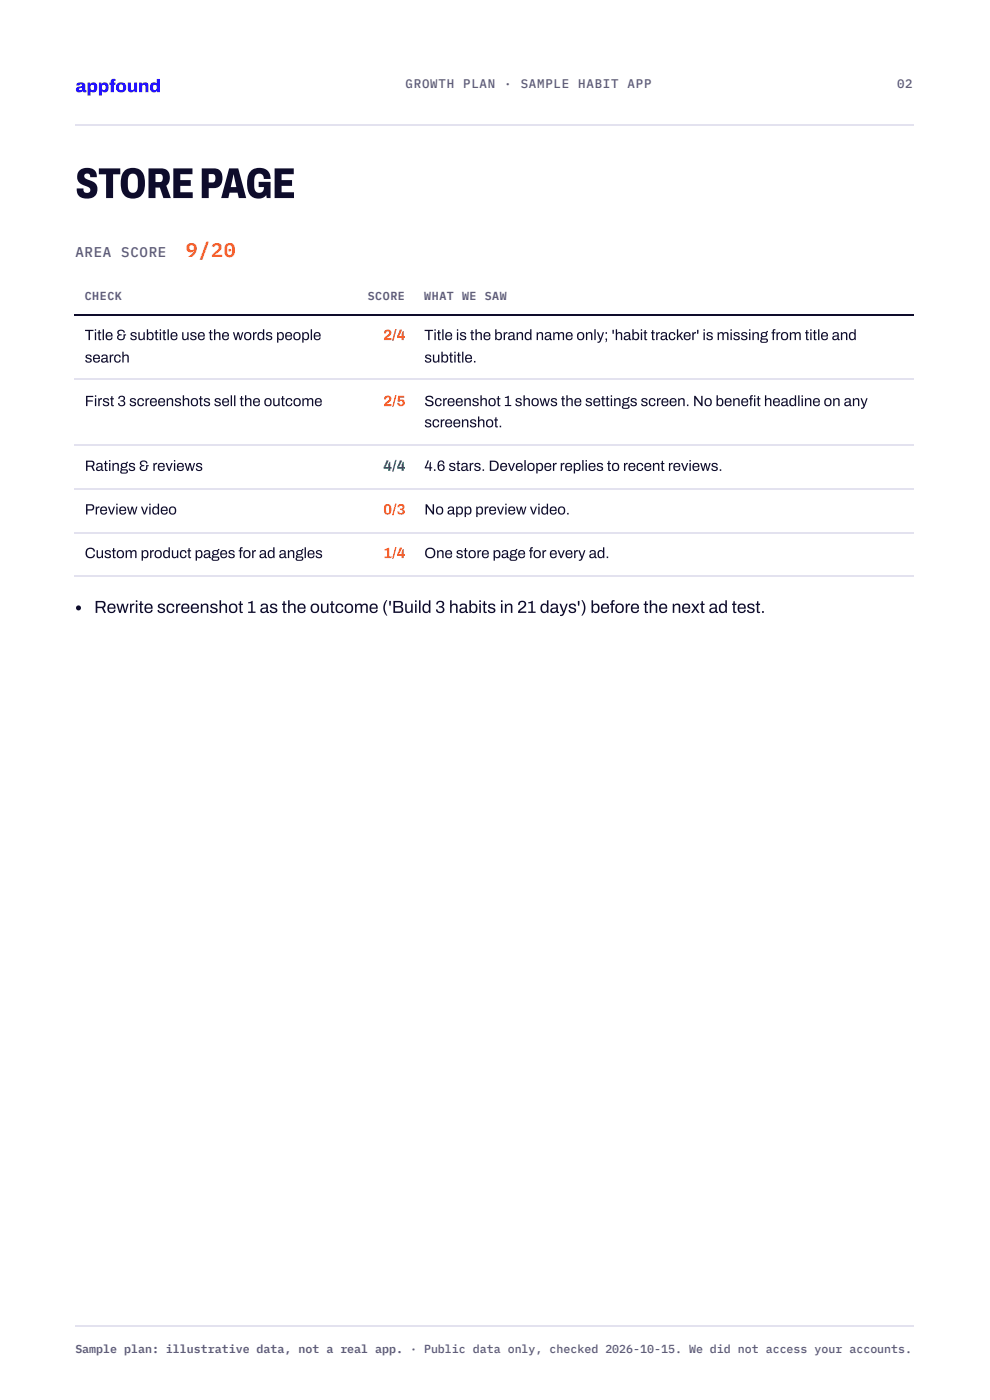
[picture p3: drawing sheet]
<svg xmlns="http://www.w3.org/2000/svg" width="210mm" height="297mm" viewBox="0 0 210 297" stroke-linecap="round" stroke-linejoin="round" font-family="sans-serif">
<defs><g id="words">
<text font-size="9.2" fill="#0e0c2b" x="16" y="42.1">STOREPAGE</text>
<text font-size="4.2" fill="#ff5b2e" x="39.4" y="54.5">9/20</text>
<text font-size="3.9" fill="#2412ff" x="16" y="19.6">appfound</text>
<text font-size="3.7" fill="#0e0c2b" x="20" y="130.2">Rewrite screenshot 1 as the outcome ('Build 3 habits in 21 days') before the next ad test.</text>
<g font-size="3.2" fill="#0e0c2b">
<text x="18" y="72.2">Title &amp; subtitle use the words people</text>
<text x="18" y="77">search</text>
<text x="90.1" y="72.2">Title is the brand name only; 'habit tracker' is missing from title and</text>
<text x="90.1" y="77">subtitle.</text>
<text x="18" y="86.3">First 3 screenshots sell the outcome</text>
<text x="90.1" y="86.3">Screenshot 1 shows the settings screen. No beneft headline on any</text>
<text x="159" y="86.3">i</text>
<text x="90.1" y="90.8">screenshot.</text>
<text x="18" y="100">Ratings &amp; reviews</text>
<text x="90.1" y="100">4.6 stars. Developer replies to recent reviews.</text>
<text x="18" y="109.3">Preview video</text>
<text x="90.1" y="109.3">No app preview video.</text>
<text x="18" y="118.5">Custom product pages for ad angles</text>
<text x="90.1" y="118.5">One store page for every ad.</text>
</g>
<text font-size="3.2" fill="#b26b00" x="81.4" y="72.2">2/4</text>
<g font-size="3.2" fill="#ff5b2e">
<text x="81.4" y="86.3">2/5</text>
<text x="81.4" y="109.3">0/3</text>
<text x="81.4" y="118.5">1/4</text>
</g>
<text font-size="3.2" fill="#12805c" x="81.4" y="100">4/4</text>
<text font-size="3" fill="#5d5b78" x="16" y="54.5">AREA SCORE</text>
<g font-size="2.6" fill="#5d5b78">
<text x="86.1" y="18.8">GROWTH</text>
<text x="98.3" y="18.8">PLAN</text>
<text x="107.1" y="18.8">·</text>
<text x="110.6" y="18.8">SAMPLE</text>
<text x="122.8" y="18.8">HABIT</text>
<text x="133.3" y="18.8">APP</text>
<text x="190.5" y="18.8">02</text>
</g>
<g font-size="2.5" fill="#5d5b78">
<text x="18" y="63.8">CHECK</text>
<text x="78.1" y="63.8">SCORE</text>
<text x="90.1" y="63.8">WHAT WE SAW</text>
<text x="16" y="287.3">Sample plan: illustrative data, not a real app. · Public data only, checked 2026-10-15. We did not access your accounts.</text>
</g>
</g></defs>
<path d="M15.9 26.6h178M15.9 80.6h178M15.9 94.6h178M15.9 103.8h178M15.9 113.1h178M15.9 122.4h178" fill="none" stroke="#e3e2ef" stroke-width=".26"/>
<path d="M15.9 66.8h178" fill="none" stroke="#0e0c2b" stroke-width=".26"/>
<circle cx="16.7" cy="129.1" r=".53" fill="#0e0c2b"/>
<path d="M15.9 281.6h178" fill="none" stroke="#e3e2ef" stroke-width=".26"/>
<use href="#words"/>
</svg>
